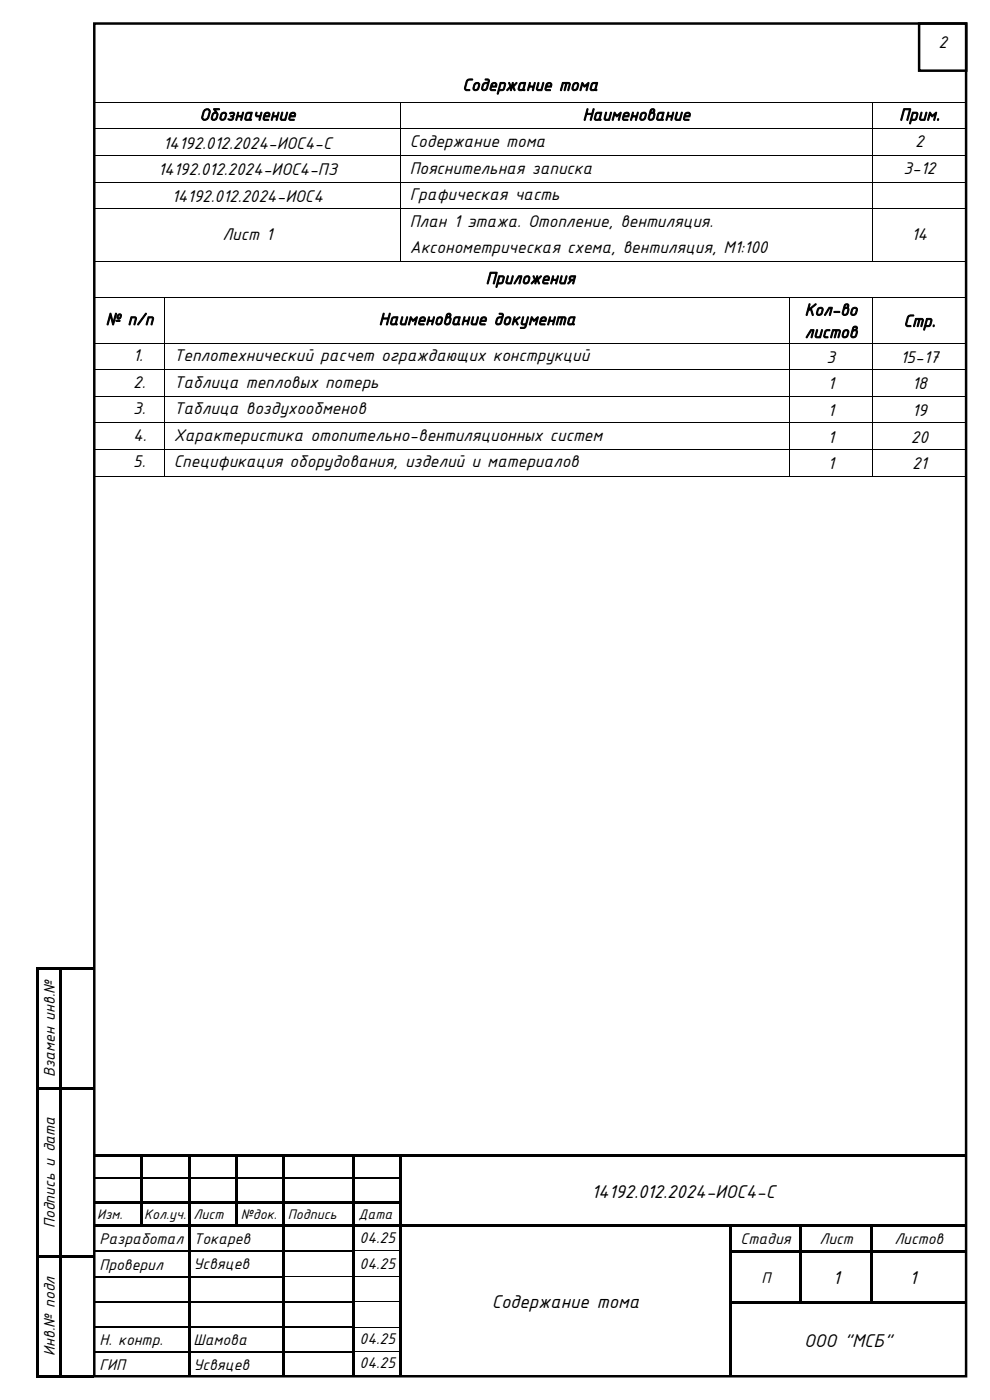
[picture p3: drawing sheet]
<svg xmlns="http://www.w3.org/2000/svg" width="210mm" height="297mm" viewBox="0 0 210 297" stroke-linecap="round" stroke-linejoin="round" font-family="sans-serif">
<defs><g id="words">
<g font-size="4.2">
<text x="125.5" y="254.1">14192.012.2024-ИОС4-С</text>
<text x="176.7" y="272.4">1</text>
<text x="193" y="272.4">1</text>
<text x="104.3" y="277.5">Содержание тома</text>
<text x="170.6" y="285.7">ООО &quot;МСБ&quot;</text>
</g>
<g font-size="3.9">
<text x="199.1" y="10.2">2</text>
<text x="98.1" y="19.2">Содержание тома</text>
<text x="42.3" y="25.5">Обозначение</text>
<text x="123.6" y="25.5">Наименование</text>
<text x="190.8" y="25.5">Прим.</text>
<text x="34.6" y="31.5">14192.012.2024-ИОС4-С</text>
<text x="86.9" y="31.2">Содержание тома</text>
<text x="194.2" y="31.2">2</text>
<text x="33.5" y="37.2">14192.012.2024-ИОС4-ПЗ</text>
<text x="86.9" y="36.8">Пояснительная записка</text>
<text x="191.7" y="36.8">3-12</text>
<text x="36.4" y="42.8">14192.012.2024-ИОС4</text>
<text x="86.9" y="42.5">Графическая часть</text>
<text x="47.2" y="50.8">Лист 1</text>
<text x="86.9" y="48.1">План 1 этажа. Отопление, вентиляция.</text>
<text x="86.9" y="53.6">Аксонометрическая схема, вентиляция, М1:100</text>
<text x="193.4" y="50.8">14</text>
<text x="103" y="60.2">Приложения</text>
<text x="22.4" y="68.9">№ п/п</text>
<text x="80.4" y="68.9">Наименование документа</text>
<text x="170.7" y="66.9">Кол-во</text>
<text x="170.7" y="71.7">листов</text>
<text x="191.7" y="69.3">Стр.</text>
<text x="28.2" y="76.6">1.</text>
<text x="36.9" y="76.6">Теплотехнический расчет ограждающих конструкций</text>
<text x="175.4" y="77">3</text>
<text x="191" y="77">15-17</text>
<text x="28.2" y="82.3">2.</text>
<text x="36.9" y="82.3">Таблица тепловых потерь</text>
<text x="175.7" y="82.6">1</text>
<text x="193.5" y="82.6">18</text>
<text x="28.2" y="87.9">3.</text>
<text x="36.9" y="87.9">Таблица воздухообменов</text>
<text x="175.7" y="88.3">1</text>
<text x="193.5" y="88.3">19</text>
<text x="28.2" y="93.5">4.</text>
<text x="36.9" y="93.5">Характеристика отопительно-вентиляционных систем</text>
<text x="175.7" y="93.9">1</text>
<text x="193.2" y="93.9">20</text>
<text x="28.2" y="99.2">5.</text>
<text x="36.9" y="99.2">Спецификация оборудования, изделий и материалов</text>
<text x="175.7" y="99.5">1</text>
<text x="193.5" y="99.5">21</text>
</g>
<g font-size="3.5">
<text x="11.6" y="228.4" transform="rotate(-90 11.6 228.4)">Взамен инв.№</text>
<text x="11.6" y="260.5" transform="rotate(-90 11.6 260.5)">Подпись и дата</text>
<text x="21.1" y="264">Разработал</text>
<text x="41.1" y="264">Токарев</text>
<text x="76.3" y="263.6">04.25</text>
<text x="157.1" y="264">Стадия</text>
<text x="173.9" y="264">Лист</text>
<text x="189.8" y="264">Листов</text>
<text x="21.1" y="269.5">Проверил</text>
<text x="41.1" y="269.2">Усвяцев</text>
<text x="76.3" y="269.2">04.25</text>
<text x="161.6" y="272.1">П</text>
<text x="11.6" y="287.7" transform="rotate(-90 11.6 287.7)">Инв.№ подл</text>
<text x="21.1" y="285.4">Н. контр.</text>
<text x="41.1" y="285.4">Шамова</text>
<text x="76.3" y="285.1">04.25</text>
<text x="21.1" y="290.6">ГИП</text>
<text x="41.1" y="290.6">Усвяцев</text>
<text x="76.3" y="290.3">04.25</text>
</g>
<g font-size="3.2">
<text x="20.6" y="258.6">Изм.</text>
<text x="30.6" y="258.6">Кол.уч.</text>
<text x="41.1" y="258.6">Лист</text>
<text x="51.1" y="258.6">№док.</text>
<text x="61.1" y="258.6">Подпись</text>
<text x="76.1" y="258.6">Дата</text>
</g>
</g></defs>
<g fill="#000">
<path d="M7.6 205.2h.6v.5h-.6z" fill-rule="evenodd"/>
<path d="M7.6 205.2h.6v.5h-.6z" fill-rule="evenodd"/>
<path d="M8.2 205.2h4.5v.5h-4.5z" fill-rule="evenodd"/>
<path d="M12.7 205.2h.5v.5h-.5z" fill-rule="evenodd"/>
<path d="M13.2 205.2h6.7v.5h-6.7z" fill-rule="evenodd"/>
<path d="M7.6 205.7h.6v25h-.6z" fill-rule="evenodd"/>
<path d="M7.6 230.7h.6v.6h-.6z" fill-rule="evenodd"/>
<path d="M8.2 230.7h4.5v.6h-4.5z" fill-rule="evenodd"/>
<path d="M12.7 205.7h.5v25h-.5z" fill-rule="evenodd"/>
<path d="M12.7 230.7h.5v.6h-.5z" fill-rule="evenodd"/>
<path d="M13.2 230.7h6.7v.6h-6.7z" fill-rule="evenodd"/>
<path d="M20.1 245h9.7v.5h-9.7z" fill-rule="evenodd"/>
<path d="M20.1 254.8h9.7v.5h-9.7z" fill-rule="evenodd"/>
<path d="M29.8 245h.6v.5h-.6z" fill-rule="evenodd"/>
<path d="M29.8 245.5h.6v4.4h-.6z" fill-rule="evenodd"/>
<path d="M29.8 249.9h.6v.2h-.6z" fill-rule="evenodd"/>
<path d="M29.8 250.1h.6v4.7h-.6z" fill-rule="evenodd"/>
<path d="M29.8 254.8h.6v.5h-.6z" fill-rule="evenodd"/>
<path d="M29.8 255.3h.6v4.4h-.6z" fill-rule="evenodd"/>
<path d="M30.4 245h9.4v.5h-9.4z" fill-rule="evenodd"/>
<path d="M30.4 254.8h9.4v.5h-9.4z" fill-rule="evenodd"/>
<path d="M39.8 245h.6v.5h-.6z" fill-rule="evenodd"/>
<path d="M39.8 245.5h.6v4.4h-.6z" fill-rule="evenodd"/>
<path d="M39.8 249.9h.6v.2h-.6z" fill-rule="evenodd"/>
<path d="M39.8 250.1h.6v4.7h-.6z" fill-rule="evenodd"/>
<path d="M39.8 254.8h.6v.5h-.6z" fill-rule="evenodd"/>
<path d="M39.8 255.3h.6v4.4h-.6z" fill-rule="evenodd"/>
<path d="M40.4 245h9.4v.5h-9.4z" fill-rule="evenodd"/>
<path d="M40.4 254.8h9.4v.5h-9.4z" fill-rule="evenodd"/>
<path d="M49.8 245h.5v.5h-.5z" fill-rule="evenodd"/>
<path d="M49.8 245.5h.5v4.4h-.5z" fill-rule="evenodd"/>
<path d="M49.8 249.9h.5v.2h-.5z" fill-rule="evenodd"/>
<path d="M49.8 250.1h.5v4.7h-.5z" fill-rule="evenodd"/>
<path d="M49.8 254.8h.5v.5h-.5z" fill-rule="evenodd"/>
<path d="M49.8 255.3h.5v4.4h-.5z" fill-rule="evenodd"/>
<path d="M50.3 245h9.5v.5h-9.5z" fill-rule="evenodd"/>
<path d="M50.3 254.8h9.5v.5h-9.5z" fill-rule="evenodd"/>
<path d="M59.8 245h.6v.5h-.6z" fill-rule="evenodd"/>
<path d="M59.8 245.5h.6v4.4h-.6z" fill-rule="evenodd"/>
<path d="M59.8 249.9h.6v.2h-.6z" fill-rule="evenodd"/>
<path d="M59.8 250.1h.6v4.7h-.6z" fill-rule="evenodd"/>
<path d="M59.8 254.8h.6v.5h-.6z" fill-rule="evenodd"/>
<path d="M59.8 255.3h.6v4.4h-.6z" fill-rule="evenodd"/>
<path d="M60.4 245h14.4v.5h-14.4z" fill-rule="evenodd"/>
<path d="M60.4 254.8h14.4v.5h-14.4z" fill-rule="evenodd"/>
<path d="M74.8 245h.5v.5h-.5z" fill-rule="evenodd"/>
<path d="M74.8 245.5h.5v4.4h-.5z" fill-rule="evenodd"/>
<path d="M74.8 249.9h.5v.2h-.5z" fill-rule="evenodd"/>
<path d="M74.8 250.1h.5v4.7h-.5z" fill-rule="evenodd"/>
<path d="M74.8 254.8h.5v.5h-.5z" fill-rule="evenodd"/>
<path d="M74.8 255.3h.5v4.4h-.5z" fill-rule="evenodd"/>
<path d="M75.3 245h9.5v.5h-9.5z" fill-rule="evenodd"/>
<path d="M75.3 254.8h9.5v.5h-9.5z" fill-rule="evenodd"/>
<path d="M84.8 245h.5v.5h-.5z" fill-rule="evenodd"/>
<path d="M84.8 245.5h.5v4.4h-.5z" fill-rule="evenodd"/>
<path d="M84.8 249.9h.5v.2h-.5z" fill-rule="evenodd"/>
<path d="M84.8 250.1h.5v4.7h-.5z" fill-rule="evenodd"/>
<path d="M84.8 254.8h.5v.5h-.5z" fill-rule="evenodd"/>
<path d="M84.8 255.3h.5v4.4h-.5z" fill-rule="evenodd"/>
<path d="M85.3 245h119.6v.5h-119.6z" fill-rule="evenodd"/>
<path d="M7.6 231.3h.6v35h-.6z" fill-rule="evenodd"/>
<path d="M7.6 266.3h.6v.5h-.6z" fill-rule="evenodd"/>
<path d="M8.2 266.3h4.5v.5h-4.5z" fill-rule="evenodd"/>
<path d="M12.7 231.3h.5v35h-.5z" fill-rule="evenodd"/>
<path d="M12.7 266.3h.5v.5h-.5z" fill-rule="evenodd"/>
<path d="M13.2 266.3h6.7v.5h-6.7z" fill-rule="evenodd"/>
<path d="M20.1 259.7h9.7v.5h-9.7z" fill-rule="evenodd"/>
<path d="M29.8 259.7h.6v.5h-.6z" fill-rule="evenodd"/>
<path d="M30.4 259.7h9.4v.5h-9.4z" fill-rule="evenodd"/>
<path d="M39.8 259.7h.6v.5h-.6z" fill-rule="evenodd"/>
<path d="M39.8 260.2h.6v5h-.6z" fill-rule="evenodd"/>
<path d="M39.8 265.2h.6v.6h-.6z" fill-rule="evenodd"/>
<path d="M39.8 265.8h.6v5h-.6z" fill-rule="evenodd"/>
<path d="M39.8 270.8h.6v.2h-.6z" fill-rule="evenodd"/>
<path d="M39.8 271h.6v5h-.6z" fill-rule="evenodd"/>
<path d="M39.8 276h.6v.5h-.6z" fill-rule="evenodd"/>
<path d="M40.4 259.7h9.4v.5h-9.4z" fill-rule="evenodd"/>
<path d="M49.8 259.7h.5v.5h-.5z" fill-rule="evenodd"/>
<path d="M50.3 259.7h9.5v.5h-9.5z" fill-rule="evenodd"/>
<path d="M59.8 259.7h.6v.5h-.6z" fill-rule="evenodd"/>
<path d="M59.8 260.2h.6v5h-.6z" fill-rule="evenodd"/>
<path d="M59.8 265.2h.6v.6h-.6z" fill-rule="evenodd"/>
<path d="M59.8 265.8h.6v5h-.6z" fill-rule="evenodd"/>
<path d="M59.8 270.8h.6v.2h-.6z" fill-rule="evenodd"/>
<path d="M59.8 271h.6v5h-.6z" fill-rule="evenodd"/>
<path d="M59.8 276h.6v.5h-.6z" fill-rule="evenodd"/>
<path d="M60.4 259.7h14.4v.5h-14.4z" fill-rule="evenodd"/>
<path d="M74.8 259.7h.5v.5h-.5z" fill-rule="evenodd"/>
<path d="M74.8 260.2h.5v5h-.5z" fill-rule="evenodd"/>
<path d="M74.8 265.2h.5v.6h-.5z" fill-rule="evenodd"/>
<path d="M74.8 265.8h.5v5h-.5z" fill-rule="evenodd"/>
<path d="M74.8 270.8h.5v.2h-.5z" fill-rule="evenodd"/>
<path d="M74.8 271h.5v5h-.5z" fill-rule="evenodd"/>
<path d="M74.8 276h.5v.5h-.5z" fill-rule="evenodd"/>
<path d="M75.3 259.7h9.5v.5h-9.5z" fill-rule="evenodd"/>
<path d="M84.8 259.7h.5v.5h-.5z" fill-rule="evenodd"/>
<path d="M84.8 260.2h.5v5h-.5z" fill-rule="evenodd"/>
<path d="M84.8 265.2h.5v.6h-.5z" fill-rule="evenodd"/>
<path d="M84.8 265.8h.5v5h-.5z" fill-rule="evenodd"/>
<path d="M84.8 270.8h.5v.2h-.5z" fill-rule="evenodd"/>
<path d="M84.8 271h.5v5h-.5z" fill-rule="evenodd"/>
<path d="M84.8 276h.5v.5h-.5z" fill-rule="evenodd"/>
<path d="M85.3 259.7h69.4v.5h-69.4z" fill-rule="evenodd"/>
<path d="M154.7 259.7h.5v.5h-.5z" fill-rule="evenodd"/>
<path d="M154.7 260.2h.5v5h-.5z" fill-rule="evenodd"/>
<path d="M154.7 265.2h.5v.6h-.5z" fill-rule="evenodd"/>
<path d="M154.7 265.8h.5v5h-.5z" fill-rule="evenodd"/>
<path d="M154.7 270.8h.5v.2h-.5z" fill-rule="evenodd"/>
<path d="M154.7 271h.5v5h-.5z" fill-rule="evenodd"/>
<path d="M154.7 276h.5v.5h-.5z" fill-rule="evenodd"/>
<path d="M155.2 259.7h14.5v.5h-14.5z" fill-rule="evenodd"/>
<path d="M155.2 265.2h14.5v.6h-14.5z" fill-rule="evenodd"/>
<path d="M155.2 276h14.5v.5h-14.5z" fill-rule="evenodd"/>
<path d="M169.7 259.7h.5v.5h-.5z" fill-rule="evenodd"/>
<path d="M169.7 260.2h.5v5h-.5z" fill-rule="evenodd"/>
<path d="M169.7 265.2h.5v.6h-.5z" fill-rule="evenodd"/>
<path d="M169.7 265.8h.5v5h-.5z" fill-rule="evenodd"/>
<path d="M169.7 270.8h.5v.2h-.5z" fill-rule="evenodd"/>
<path d="M169.7 271h.5v5h-.5z" fill-rule="evenodd"/>
<path d="M169.7 276h.5v.5h-.5z" fill-rule="evenodd"/>
<path d="M170.2 259.7h14.4v.5h-14.4z" fill-rule="evenodd"/>
<path d="M170.2 265.2h14.4v.6h-14.4z" fill-rule="evenodd"/>
<path d="M170.2 276h14.4v.5h-14.4z" fill-rule="evenodd"/>
<path d="M184.6 259.7h.6v.5h-.6z" fill-rule="evenodd"/>
<path d="M184.6 260.2h.6v5h-.6z" fill-rule="evenodd"/>
<path d="M184.6 265.2h.6v.6h-.6z" fill-rule="evenodd"/>
<path d="M184.6 265.8h.6v5h-.6z" fill-rule="evenodd"/>
<path d="M184.6 270.8h.6v.2h-.6z" fill-rule="evenodd"/>
<path d="M184.6 271h.6v5h-.6z" fill-rule="evenodd"/>
<path d="M184.6 276h.6v.5h-.6z" fill-rule="evenodd"/>
<path d="M185.2 259.7h19.7v.5h-19.7z" fill-rule="evenodd"/>
<path d="M185.2 265.2h19.7v.6h-19.7z" fill-rule="evenodd"/>
<path d="M185.2 276h19.7v.5h-19.7z" fill-rule="evenodd"/>
<path d="M7.6 266.8h.6v25h-.6z" fill-rule="evenodd"/>
<path d="M7.6 291.8h.6v.5h-.6z" fill-rule="evenodd"/>
<path d="M7.6 291.8h.6v.5h-.6z" fill-rule="evenodd"/>
<path d="M8.2 291.8h4.5v.5h-4.5z" fill-rule="evenodd"/>
<path d="M12.7 266.8h.5v25h-.5z" fill-rule="evenodd"/>
<path d="M12.7 291.8h.5v.5h-.5z" fill-rule="evenodd"/>
<path d="M13.2 291.8h6.7v.5h-6.7z" fill-rule="evenodd"/>
<path d="M39.8 276.5h.6v5h-.6z" fill-rule="evenodd"/>
<path d="M39.8 281.5h.6v.2h-.6z" fill-rule="evenodd"/>
<path d="M39.8 281.7h.6v5h-.6z" fill-rule="evenodd"/>
<path d="M39.8 286.7h.6v.2h-.6z" fill-rule="evenodd"/>
<path d="M39.8 286.9h.6v5h-.6z" fill-rule="evenodd"/>
<path d="M59.8 276.5h.6v5h-.6z" fill-rule="evenodd"/>
<path d="M59.8 281.5h.6v.2h-.6z" fill-rule="evenodd"/>
<path d="M59.8 281.7h.6v5h-.6z" fill-rule="evenodd"/>
<path d="M59.8 286.7h.6v.2h-.6z" fill-rule="evenodd"/>
<path d="M59.8 286.9h.6v5h-.6z" fill-rule="evenodd"/>
<path d="M74.8 276.5h.5v5h-.5z" fill-rule="evenodd"/>
<path d="M74.8 281.5h.5v.2h-.5z" fill-rule="evenodd"/>
<path d="M74.8 281.7h.5v5h-.5z" fill-rule="evenodd"/>
<path d="M74.8 286.7h.5v.2h-.5z" fill-rule="evenodd"/>
<path d="M74.8 286.9h.5v5h-.5z" fill-rule="evenodd"/>
<path d="M84.8 276.5h.5v5h-.5z" fill-rule="evenodd"/>
<path d="M84.8 281.5h.5v.2h-.5z" fill-rule="evenodd"/>
<path d="M84.8 281.7h.5v5h-.5z" fill-rule="evenodd"/>
<path d="M84.8 286.7h.5v.2h-.5z" fill-rule="evenodd"/>
<path d="M84.8 286.9h.5v5h-.5z" fill-rule="evenodd"/>
<path d="M154.7 276.5h.5v5h-.5z" fill-rule="evenodd"/>
<path d="M154.7 281.5h.5v.2h-.5z" fill-rule="evenodd"/>
<path d="M154.7 281.7h.5v5h-.5z" fill-rule="evenodd"/>
<path d="M154.7 286.7h.5v.2h-.5z" fill-rule="evenodd"/>
<path d="M154.7 286.9h.5v5h-.5z" fill-rule="evenodd"/>
</g>
<g fill="none" stroke="#000" stroke-width=".25">
<path d="M20.1 250h9.7M30.4 250h9.4M40.4 250h9.4M50.3 250h9.5M60.4 250h14.4M75.3 250h9.5M20.1 265.4h19.7M20.1 270.9h19.7M20.1 276.1h19.7M40.4 265.4h19.4M40.4 270.9h19.4M40.4 276.1h19.4"/>
<path d="M60.4 265.4h14.4M60.4 276.1h14.4M20.1 281.6h19.7M20.1 286.8h19.7M40.4 281.6h19.4M40.4 286.8h19.4M60.4 281.6h14.4M60.4 286.8h14.4"/>
</g>
<path d="M60.4 270.8h14.4M75.3 265.3h9.5M75.3 270.8h9.5M75.3 276.1h9.5M75.3 281.6h9.5M75.3 286.7h9.5" fill="none" stroke="#000" stroke-width=".21"/>
<path d="M195 5h10v10h-10z" fill-rule="evenodd" fill="#fff"/>
<path d="M20 5h185v287h-185zM195 5h10v10h-10z" fill="none" stroke="#000" stroke-width=".53"/>
<g fill="#000">
<path d="M19.9 21.6h.2v.2h-.2z" fill-rule="evenodd"/>
<path d="M19.9 21.6h.2v.2h-.2z" fill-rule="evenodd"/>
<path d="M19.9 27.3h.2v.2h-.2z" fill-rule="evenodd"/>
<path d="M19.9 32.9h.2v.2h-.2z" fill-rule="evenodd"/>
<path d="M19.9 38.6h.2v.1h-.2z" fill-rule="evenodd"/>
<path d="M20.1 21.6h.1v.2h-.1z" fill-rule="evenodd"/>
<path d="M84.9 21.6h.2v.2h-.2z" fill-rule="evenodd"/>
<path d="M84.9 27.3h.2v.2h-.2z" fill-rule="evenodd"/>
<path d="M84.9 32.9h.2v.2h-.2z" fill-rule="evenodd"/>
<path d="M84.9 38.6h.2v.1h-.2z" fill-rule="evenodd"/>
<path d="M185 21.6h.1v.2h-.1z" fill-rule="evenodd"/>
<path d="M185 27.3h.1v.2h-.1z" fill-rule="evenodd"/>
<path d="M185 32.9h.1v.2h-.1z" fill-rule="evenodd"/>
<path d="M185 38.6h.1v.1h-.1z" fill-rule="evenodd"/>
<path d="M205 21.6h.2v.2h-.2z" fill-rule="evenodd"/>
<path d="M205 27.3h.2v.2h-.2z" fill-rule="evenodd"/>
<path d="M205 32.9h.2v.2h-.2z" fill-rule="evenodd"/>
<path d="M205 38.6h.2v.1h-.2z" fill-rule="evenodd"/>
<path d="M19.9 44.2h.2v.2h-.2z" fill-rule="evenodd"/>
<path d="M19.9 55.3h.2v.2h-.2z" fill-rule="evenodd"/>
<path d="M84.9 44.2h.2v.2h-.2z" fill-rule="evenodd"/>
<path d="M84.9 55.3h.2v.2h-.2z" fill-rule="evenodd"/>
<path d="M185 44.2h.1v.2h-.1z" fill-rule="evenodd"/>
<path d="M185 55.3h.1v.2h-.1z" fill-rule="evenodd"/>
<path d="M205 44.2h.2v.2h-.2z" fill-rule="evenodd"/>
<path d="M205 55.3h.2v.2h-.2z" fill-rule="evenodd"/>
<path d="M19.9 63h.2v.2h-.2z" fill-rule="evenodd"/>
<path d="M19.9 72.7h.2v.2h-.2z" fill-rule="evenodd"/>
<path d="M19.9 78.3h.2v.2h-.2z" fill-rule="evenodd"/>
<path d="M34.9 63h.2v.2h-.2z" fill-rule="evenodd"/>
<path d="M34.9 72.7h.2v.2h-.2z" fill-rule="evenodd"/>
<path d="M34.9 78.3h.2v.2h-.2z" fill-rule="evenodd"/>
<path d="M167.5 63h.1v.2h-.1z" fill-rule="evenodd"/>
<path d="M167.5 72.7h.1v.2h-.1z" fill-rule="evenodd"/>
<path d="M167.5 78.3h.1v.2h-.1z" fill-rule="evenodd"/>
<path d="M185 63h.1v.2h-.1z" fill-rule="evenodd"/>
<path d="M185 72.7h.1v.2h-.1z" fill-rule="evenodd"/>
<path d="M185 78.3h.1v.2h-.1z" fill-rule="evenodd"/>
<path d="M205 63h.2v.2h-.2z" fill-rule="evenodd"/>
<path d="M205 72.7h.2v.2h-.2z" fill-rule="evenodd"/>
<path d="M205 78.3h.2v.2h-.2z" fill-rule="evenodd"/>
<path d="M19.9 84h.2v.2h-.2z" fill-rule="evenodd"/>
<path d="M19.9 89.6h.2v.2h-.2z" fill-rule="evenodd"/>
<path d="M19.9 95.3h.2v.1h-.2z" fill-rule="evenodd"/>
<path d="M34.9 84h.2v.2h-.2z" fill-rule="evenodd"/>
<path d="M34.9 89.6h.2v.2h-.2z" fill-rule="evenodd"/>
<path d="M34.9 95.3h.2v.1h-.2z" fill-rule="evenodd"/>
<path d="M167.5 84h.1v.2h-.1z" fill-rule="evenodd"/>
<path d="M167.5 89.6h.1v.2h-.1z" fill-rule="evenodd"/>
<path d="M167.5 95.3h.1v.1h-.1z" fill-rule="evenodd"/>
<path d="M185 84h.1v.2h-.1z" fill-rule="evenodd"/>
<path d="M185 89.6h.1v.2h-.1z" fill-rule="evenodd"/>
<path d="M185 95.3h.1v.1h-.1z" fill-rule="evenodd"/>
<path d="M205 84h.2v.2h-.2z" fill-rule="evenodd"/>
<path d="M205 89.6h.2v.2h-.2z" fill-rule="evenodd"/>
<path d="M205 95.3h.2v.1h-.2z" fill-rule="evenodd"/>
<path d="M19.9 100.9h.2v.2h-.2z" fill-rule="evenodd"/>
<path d="M19.9 100.9h.2v.2h-.2z" fill-rule="evenodd"/>
<path d="M34.9 100.9h.2v.2h-.2z" fill-rule="evenodd"/>
<path d="M167.5 100.9h.1v.2h-.1z" fill-rule="evenodd"/>
<path d="M185 100.9h.1v.2h-.1z" fill-rule="evenodd"/>
<path d="M205 100.9h.2v.2h-.2z" fill-rule="evenodd"/>
<path d="M205 100.9h.2v.2h-.2z" fill-rule="evenodd"/>
</g>
<g fill="none" stroke="#000" stroke-width=".21">
<path d="M20 21.8v5.5M20 27.5v5.4M20 33.1v5.5M20 38.7v5.5M20.1 27.4h64.8M20.1 33h64.8M20.1 38.7h64.8M20.2 21.7h64.7M85 21.8v5.5M85 27.5v5.4M85 33.1v5.5M85 38.7v5.5"/>
<path d="M85.1 21.7h99.9M85.1 27.4h99.9M85.1 33h99.9M85.1 38.7h99.9M185.1 21.8v5.5M185.1 27.5v5.4M185.1 33.1v5.5M185.1 38.7v5.5M185.1 21.7h19.9M185.1 27.4h19.9M185.1 33h19.9M185.1 38.7h19.9"/>
<path d="M205.1 21.8v5.5M205.1 27.5v5.4M205.1 33.1v5.5M205.1 38.7v5.5M20 44.4v10.9M20 55.5v7.5M20.1 44.3h64.8M20.1 55.4h64.8M85 44.4v10.9M85.1 44.3h99.9M85.1 55.4h99.9M185.1 44.4v10.9"/>
<path d="M185.1 44.3h19.9M185.1 55.4h19.9M205.1 44.4v10.9M205.1 55.5v7.5M20 63.2v9.5M20 72.9v5.4M20 78.5v5.5M20.1 63.1h14.8M20.1 72.8h14.8M20.1 78.4h14.8M35 63.2v9.5M35 72.9v5.4"/>
<path d="M35 78.5v5.5M35.1 63.1h132.4M35.1 72.8h132.4M35.1 78.4h132.4M167.5 63.2v9.5M167.5 72.9v5.4M167.5 78.5v5.5M167.6 63.1h17.4M167.6 72.8h17.4M167.6 78.4h17.4M185.1 63.2v9.5M185.1 72.9v5.4"/>
<path d="M185.1 78.5v5.5M185.1 63.1h19.9M185.1 72.8h19.9M185.1 78.4h19.9M205.1 63.2v9.5M205.1 72.9v5.4M205.1 78.5v5.5M20 84.2v5.4M20 89.8v5.5M20 95.4v5.5M20.1 84.1h14.8M20.1 89.7h14.8"/>
<path d="M20.1 95.4h14.8M35 84.2v5.4M35 89.8v5.5M35 95.4v5.5M35.1 84.1h132.4M35.1 89.7h132.4M35.1 95.4h132.4M167.5 84.2v5.4M167.5 89.8v5.5M167.5 95.4v5.5M167.6 84.1h17.4M167.6 89.7h17.4"/>
<path d="M167.6 95.4h17.4M185.1 84.2v5.4M185.1 89.8v5.5M185.1 95.4v5.5M185.1 84.1h19.9M185.1 89.7h19.9M185.1 95.4h19.9M205.1 84.2v5.4M205.1 89.8v5.5M205.1 95.4v5.5M20.1 101h14.8M35.1 101h132.4"/>
<path d="M167.6 101h17.4M185.1 101h19.9"/>
</g>
<use href="#words"/>
</svg>
